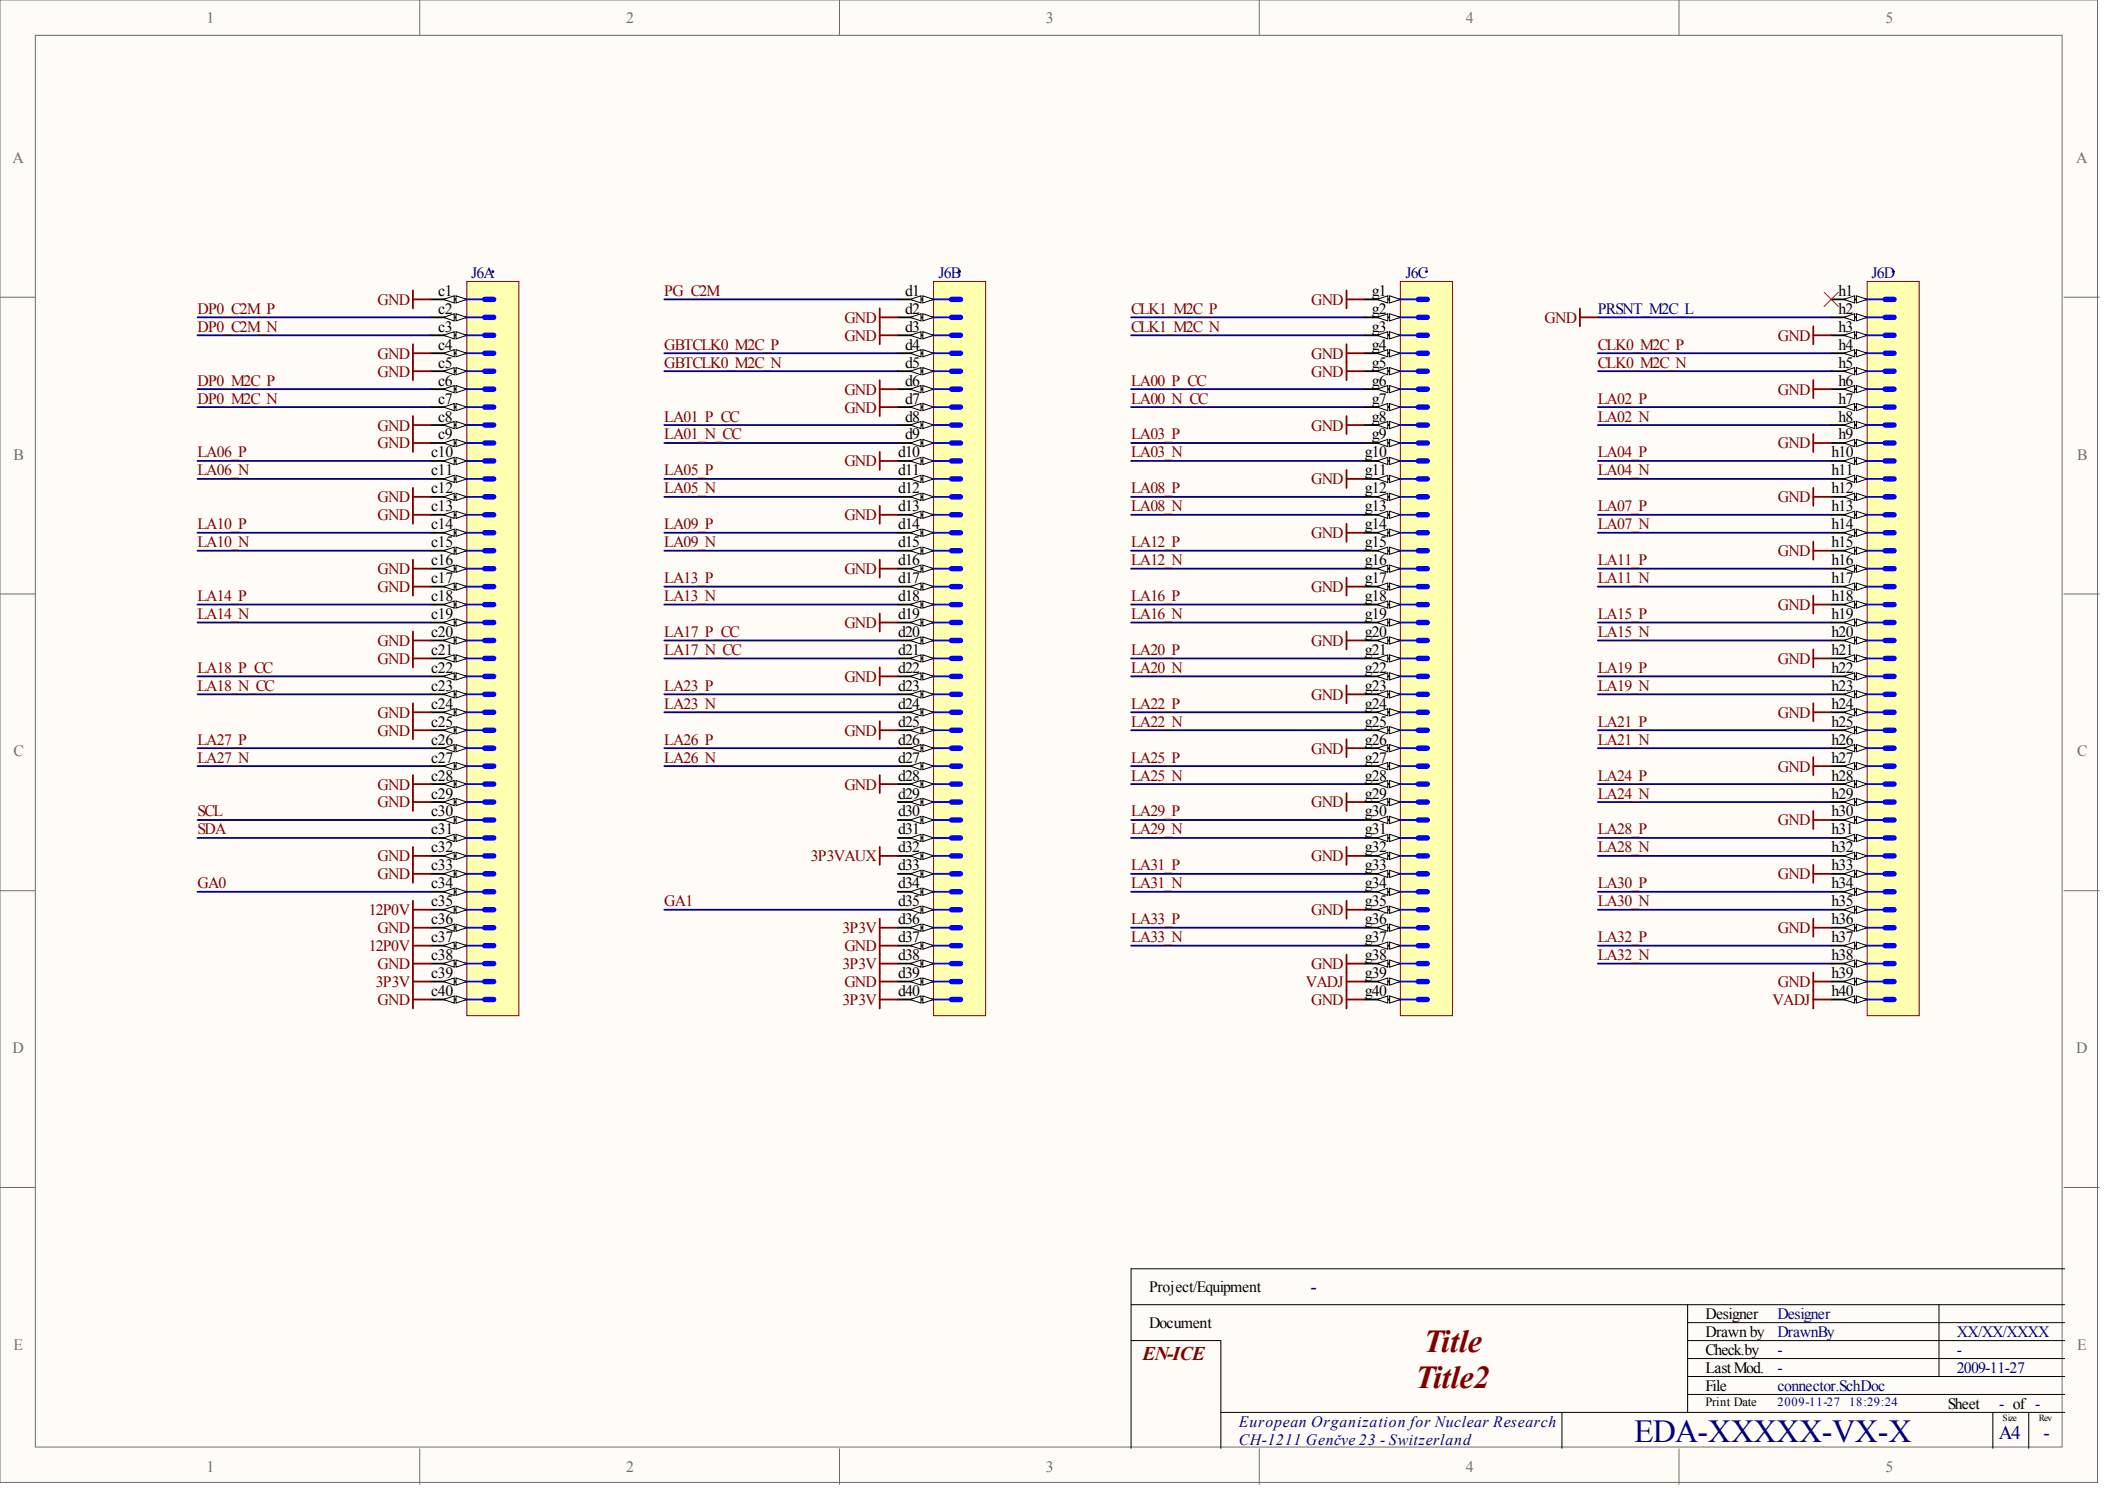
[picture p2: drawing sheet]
<svg xmlns="http://www.w3.org/2000/svg" width="297mm" height="210mm" viewBox="0 0 297 210" stroke-linecap="round" stroke-linejoin="round" font-family="sans-serif">
<defs><g id="words">
<g font-size="4.5" fill="#800000">
<text x="200.9" y="190.7">Title</text>
<text x="199.7" y="195.7">Title2</text>
</g>
<text font-size="4.5" fill="#000080" x="230.6" y="203.4">EDA-XXXXX-VX-X</text>
<g font-size="2.7" fill="#000080">
<text x="184.9" y="182.5">-</text>
<text x="282.1" y="203">A4</text>
<text x="288.4" y="203">-</text>
</g>
<text font-size="2.7" fill="#800000" x="161.2" y="191.8">EN-ICE</text>
<g font-size="2.2" fill="#716f64">
<text x="29.1" y="3.2">1</text>
<text x="88.4" y="3.2">2</text>
<text x="147.6" y="3.2">3</text>
<text x="206.8" y="3.2">4</text>
<text x="266.1" y="3.2">5</text>
<text x="1.8" y="23">A</text>
<text x="293" y="23">A</text>
<text x="1.9" y="64.8">B</text>
<text x="293.1" y="64.8">B</text>
<text x="1.9" y="106.7">C</text>
<text x="293.1" y="106.7">C</text>
<text x="1.8" y="148.6">D</text>
<text x="293" y="148.6">D</text>
<text x="1.9" y="190.4">E</text>
<text x="293.1" y="190.4">E</text>
<text x="29.1" y="207.6">1</text>
<text x="88.4" y="207.6">2</text>
<text x="147.6" y="207.6">3</text>
<text x="206.8" y="207.6">4</text>
<text x="266.1" y="207.6">5</text>
</g>
<g font-size="2.2">
<text x="61.8" y="41.7">c1</text>
<text x="127.7" y="41.7">d1</text>
<text x="193.6" y="41.7">g1</text>
<text x="259.4" y="41.7">h1</text>
<text x="61.8" y="44.3">c2</text>
<text x="61.8" y="46.8">c3</text>
<text x="127.7" y="44.3">d2</text>
<text x="127.7" y="46.8">d3</text>
<text x="193.6" y="44.3">g2</text>
<text x="193.6" y="46.8">g3</text>
<text x="259.4" y="44.3">h2</text>
<text x="259.4" y="46.8">h3</text>
<text x="61.8" y="49.3">c4</text>
<text x="61.8" y="51.9">c5</text>
<text x="127.7" y="49.3">d4</text>
<text x="127.7" y="51.9">d5</text>
<text x="193.6" y="49.3">g4</text>
<text x="193.6" y="51.9">g5</text>
<text x="259.4" y="49.3">h4</text>
<text x="259.4" y="51.9">h5</text>
<text x="61.8" y="54.4">c6</text>
<text x="61.8" y="56.9">c7</text>
<text x="61.8" y="59.5">c8</text>
<text x="127.7" y="54.4">d6</text>
<text x="127.7" y="56.9">d7</text>
<text x="127.7" y="59.5">d8</text>
<text x="193.6" y="54.4">g6</text>
<text x="193.6" y="56.9">g7</text>
<text x="193.6" y="59.5">g8</text>
<text x="259.4" y="54.4">h6</text>
<text x="259.4" y="56.9">h7</text>
<text x="259.4" y="59.5">h8</text>
<text x="60.9" y="64.5">c10</text>
<text x="61.8" y="62">c9</text>
<text x="126.7" y="64.5">d10</text>
<text x="127.7" y="62">d9</text>
<text x="192.6" y="64.5">g10</text>
<text x="193.6" y="62">g9</text>
<text x="258.5" y="64.5">h10</text>
<text x="259.4" y="62">h9</text>
<text x="60.9" y="67.1">c11</text>
<text x="60.9" y="69.6">c12</text>
<text x="126.7" y="67.1">d11</text>
<text x="126.7" y="69.6">d12</text>
<text x="192.6" y="67.1">g11</text>
<text x="192.6" y="69.6">g12</text>
<text x="258.5" y="67.1">h11</text>
<text x="258.5" y="69.6">h12</text>
<text x="60.9" y="72.1">c13</text>
<text x="60.9" y="74.7">c14</text>
<text x="60.9" y="77.2">c15</text>
<text x="126.7" y="72.1">d13</text>
<text x="126.7" y="74.7">d14</text>
<text x="126.7" y="77.2">d15</text>
<text x="192.6" y="72.1">g13</text>
<text x="192.6" y="74.7">g14</text>
<text x="192.6" y="77.2">g15</text>
<text x="258.5" y="72.1">h13</text>
<text x="258.5" y="74.7">h14</text>
<text x="258.5" y="77.2">h15</text>
<text x="60.9" y="79.7">c16</text>
<text x="60.9" y="82.3">c17</text>
<text x="126.7" y="79.7">d16</text>
<text x="126.7" y="82.3">d17</text>
<text x="192.6" y="79.7">g16</text>
<text x="192.6" y="82.3">g17</text>
<text x="258.5" y="79.7">h16</text>
<text x="258.5" y="82.3">h17</text>
<text x="60.9" y="84.8">c18</text>
<text x="60.9" y="87.3">c19</text>
<text x="60.9" y="89.9">c20</text>
<text x="126.7" y="84.8">d18</text>
<text x="126.7" y="87.3">d19</text>
<text x="126.7" y="89.9">d20</text>
<text x="192.6" y="84.8">g18</text>
<text x="192.6" y="87.3">g19</text>
<text x="192.6" y="89.9">g20</text>
<text x="258.5" y="84.8">h18</text>
<text x="258.5" y="87.3">h19</text>
<text x="258.5" y="89.9">h20</text>
<text x="60.9" y="92.4">c21</text>
<text x="60.9" y="94.9">c22</text>
<text x="126.7" y="92.4">d21</text>
<text x="126.7" y="94.9">d22</text>
<text x="192.6" y="92.4">g21</text>
<text x="192.6" y="94.9">g22</text>
<text x="258.5" y="92.4">h21</text>
<text x="258.5" y="94.9">h22</text>
<text x="60.9" y="97.4">c23</text>
<text x="60.9" y="100">c24</text>
<text x="126.7" y="97.4">d23</text>
<text x="126.7" y="100">d24</text>
<text x="192.6" y="97.4">g23</text>
<text x="192.6" y="100">g24</text>
<text x="258.5" y="97.4">h23</text>
<text x="258.5" y="100">h24</text>
<text x="60.9" y="102.5">c25</text>
<text x="60.9" y="105">c26</text>
<text x="60.9" y="107.6">c27</text>
<text x="126.7" y="102.5">d25</text>
<text x="126.7" y="105">d26</text>
<text x="126.7" y="107.6">d27</text>
<text x="192.6" y="102.5">g25</text>
<text x="192.6" y="105">g26</text>
<text x="192.6" y="107.6">g27</text>
<text x="258.5" y="102.5">h25</text>
<text x="258.5" y="105">h26</text>
<text x="258.5" y="107.6">h27</text>
<text x="60.9" y="110.1">c28</text>
<text x="60.9" y="112.6">c29</text>
<text x="126.7" y="110.1">d28</text>
<text x="126.7" y="112.6">d29</text>
<text x="192.6" y="110.1">g28</text>
<text x="192.6" y="112.6">g29</text>
<text x="258.5" y="110.1">h28</text>
<text x="258.5" y="112.6">h29</text>
<text x="60.9" y="115.2">c30</text>
<text x="60.9" y="117.7">c31</text>
<text x="126.7" y="115.2">d30</text>
<text x="126.7" y="117.7">d31</text>
<text x="192.6" y="115.2">g30</text>
<text x="192.6" y="117.7">g31</text>
<text x="258.5" y="115.2">h30</text>
<text x="258.5" y="117.7">h31</text>
<text x="60.9" y="120.2">c32</text>
<text x="60.9" y="122.8">c33</text>
<text x="60.9" y="125.3">c34</text>
<text x="126.7" y="120.2">d32</text>
<text x="126.7" y="122.8">d33</text>
<text x="126.7" y="125.3">d34</text>
<text x="192.6" y="120.2">g32</text>
<text x="192.6" y="122.8">g33</text>
<text x="192.6" y="125.3">g34</text>
<text x="258.5" y="120.2">h32</text>
<text x="258.5" y="122.8">h33</text>
<text x="258.5" y="125.3">h34</text>
<text x="60.9" y="127.8">c35</text>
<text x="60.9" y="130.4">c36</text>
<text x="126.7" y="127.8">d35</text>
<text x="126.7" y="130.4">d36</text>
<text x="192.6" y="127.8">g35</text>
<text x="192.6" y="130.4">g36</text>
<text x="258.5" y="127.8">h35</text>
<text x="258.5" y="130.4">h36</text>
<text x="60.9" y="132.9">c37</text>
<text x="60.9" y="135.4">c38</text>
<text x="60.9" y="138">c39</text>
<text x="126.7" y="132.9">d37</text>
<text x="126.7" y="135.4">d38</text>
<text x="126.7" y="138">d39</text>
<text x="192.6" y="132.9">g37</text>
<text x="192.6" y="135.4">g38</text>
<text x="192.6" y="138">g39</text>
<text x="258.5" y="132.9">h37</text>
<text x="258.5" y="135.4">h38</text>
<text x="258.5" y="138">h39</text>
<text x="60.9" y="140.5">c40</text>
<text x="126.7" y="140.5">d40</text>
<text x="192.6" y="140.5">g40</text>
<text x="258.5" y="140.5">h40</text>
<text x="162.1" y="182.3">Project/Equipment</text>
<text x="162.1" y="187.3">Document</text>
<text x="240.7" y="186.1">Designer</text>
<text x="240.7" y="188.6">Drawn by</text>
<text x="240.7" y="191.1">Check.by</text>
<text x="240.7" y="196.2">File</text>
<text x="240.7" y="193.7">LastMod.</text>
<text x="274.9" y="198.7">Sheet</text>
</g>
<g font-size="2.2" fill="#000080">
<text x="66.5" y="39.2">J6A</text>
<text x="132.4" y="39.2">J6B</text>
<text x="198.3" y="39.2">J6C</text>
<text x="264.1" y="39.2">J6D</text>
<text x="225.5" y="44.3">PRSNT_M2C_L</text>
<text x="250.8" y="186.1">Designer</text>
<text x="250.8" y="188.6">DrawnBy</text>
<text x="250.8" y="191.1">-</text>
<text x="276.1" y="188.6">XX/XX/XXXX</text>
<text x="276.1" y="191.1">-</text>
<text x="250.8" y="196.2">connector.SchDoc</text>
<text x="250.8" y="193.7">-</text>
<text x="276.1" y="193.7">2009-11-27</text>
<text x="174.8" y="201.3">European Organization for Nuclear Research</text>
<text x="174.8" y="203.8">CH-1211 Genčve 23 - Switzerland</text>
<text x="282.1" y="198.7">- of -</text>
</g>
<g font-size="2.2" fill="#800000">
<text x="93.7" y="41.7">PG_C2M</text>
<text x="27.9" y="44.3">DP0_C2M_P</text>
<text x="27.9" y="46.8">DP0_C2M_N</text>
<text x="53.3" y="43">GND</text>
<text x="119.1" y="45.5">GND</text>
<text x="159.6" y="44.3">CLK1_M2C_P</text>
<text x="159.6" y="46.8">CLK1_M2C_N</text>
<text x="185" y="43">GND</text>
<text x="218" y="45.5">GND</text>
<text x="53.3" y="50.6">GND</text>
<text x="53.3" y="53.1">GND</text>
<text x="93.7" y="49.3">GBTCLK0_M2C_P</text>
<text x="93.7" y="51.9">GBTCLK0_M2C_N</text>
<text x="119.1" y="48.1">GND</text>
<text x="185" y="50.6">GND</text>
<text x="185" y="53.1">GND</text>
<text x="225.5" y="49.3">CLK0_M2C_P</text>
<text x="225.5" y="51.9">CLK0_M2C_N</text>
<text x="250.9" y="48.1">GND</text>
<text x="27.9" y="54.4">DP0_M2C_P</text>
<text x="27.9" y="56.9">DP0_M2C_N</text>
<text x="93.7" y="59.5">LA01_P_CC</text>
<text x="119.1" y="58.2">GND</text>
<text x="119.1" y="55.7">GND</text>
<text x="159.6" y="54.4">LA00_P_CC</text>
<text x="159.6" y="56.9">LA00_N_CC</text>
<text x="225.5" y="56.9">LA02_P</text>
<text x="225.5" y="59.5">LA02_N</text>
<text x="250.9" y="55.7">GND</text>
<text x="27.9" y="64.5">LA06_P</text>
<text x="53.3" y="60.7">GND</text>
<text x="53.3" y="63.3">GND</text>
<text x="93.7" y="62">LA01_N_CC</text>
<text x="119.1" y="65.8">GND</text>
<text x="159.6" y="62">LA03_P</text>
<text x="159.6" y="64.5">LA03_N</text>
<text x="185" y="60.7">GND</text>
<text x="225.5" y="64.5">LA04_P</text>
<text x="250.9" y="63.3">GND</text>
<text x="27.9" y="67.1">LA06_N</text>
<text x="53.3" y="70.9">GND</text>
<text x="93.7" y="67.1">LA05_P</text>
<text x="93.7" y="69.6">LA05_N</text>
<text x="159.6" y="69.6">LA08_P</text>
<text x="185" y="68.3">GND</text>
<text x="225.5" y="67.1">LA04_N</text>
<text x="250.9" y="70.9">GND</text>
<text x="27.9" y="74.7">LA10_P</text>
<text x="27.9" y="77.2">LA10_N</text>
<text x="53.3" y="73.4">GND</text>
<text x="93.7" y="74.7">LA09_P</text>
<text x="93.7" y="77.2">LA09_N</text>
<text x="119.1" y="73.4">GND</text>
<text x="159.6" y="72.1">LA08_N</text>
<text x="159.6" y="77.2">LA12_P</text>
<text x="185" y="75.9">GND</text>
<text x="225.5" y="72.1">LA07_P</text>
<text x="225.5" y="74.7">LA07_N</text>
<text x="53.3" y="81">GND</text>
<text x="53.3" y="83.5">GND</text>
<text x="93.7" y="82.3">LA13_P</text>
<text x="119.1" y="81">GND</text>
<text x="159.6" y="79.7">LA12_N</text>
<text x="185" y="83.5">GND</text>
<text x="225.5" y="79.7">LA11_P</text>
<text x="225.5" y="82.3">LA11_N</text>
<text x="250.9" y="78.5">GND</text>
<text x="27.9" y="84.8">LA14_P</text>
<text x="27.9" y="87.3">LA14_N</text>
<text x="93.7" y="84.8">LA13_N</text>
<text x="93.7" y="89.9">LA17_P_CC</text>
<text x="119.1" y="88.6">GND</text>
<text x="159.6" y="84.8">LA16_P</text>
<text x="159.6" y="87.3">LA16_N</text>
<text x="225.5" y="87.3">LA15_P</text>
<text x="225.5" y="89.9">LA15_N</text>
<text x="250.9" y="86.1">GND</text>
<text x="27.9" y="94.9">LA18_P_CC</text>
<text x="53.3" y="91.1">GND</text>
<text x="53.3" y="93.6">GND</text>
<text x="93.7" y="92.4">LA17_N_CC</text>
<text x="159.6" y="92.4">LA20_P</text>
<text x="159.6" y="94.9">LA20_N</text>
<text x="185" y="91.1">GND</text>
<text x="225.5" y="94.9">LA19_P</text>
<text x="250.9" y="93.6">GND</text>
<text x="27.9" y="97.4">LA18_N_CC</text>
<text x="53.3" y="101.2">GND</text>
<text x="93.7" y="97.4">LA23_P</text>
<text x="93.7" y="100">LA23_N</text>
<text x="119.1" y="96.2">GND</text>
<text x="159.6" y="100">LA22_P</text>
<text x="185" y="98.7">GND</text>
<text x="225.5" y="97.4">LA19_N</text>
<text x="250.9" y="101.2">GND</text>
<text x="27.9" y="105">LA27_P</text>
<text x="27.9" y="107.6">LA27_N</text>
<text x="53.3" y="103.8">GND</text>
<text x="93.7" y="105">LA26_P</text>
<text x="93.7" y="107.6">LA26_N</text>
<text x="119.1" y="103.8">GND</text>
<text x="159.6" y="102.5">LA22_N</text>
<text x="159.6" y="107.6">LA25_P</text>
<text x="185" y="106.3">GND</text>
<text x="225.5" y="102.5">LA21_P</text>
<text x="225.5" y="105">LA21_N</text>
<text x="53.3" y="111.4">GND</text>
<text x="53.3" y="113.9">GND</text>
<text x="119.1" y="111.4">GND</text>
<text x="159.6" y="110.1">LA25_N</text>
<text x="185" y="113.9">GND</text>
<text x="225.5" y="110.1">LA24_P</text>
<text x="225.5" y="112.6">LA24_N</text>
<text x="250.9" y="108.8">GND</text>
<text x="27.9" y="115.2">SCL</text>
<text x="27.9" y="117.7">SDA</text>
<text x="159.6" y="115.2">LA29_P</text>
<text x="159.6" y="117.7">LA29_N</text>
<text x="225.5" y="117.7">LA28_P</text>
<text x="250.9" y="116.4">GND</text>
<text x="27.9" y="125.3">GA0</text>
<text x="53.3" y="121.5">GND</text>
<text x="53.3" y="124">GND</text>
<text x="114.4" y="121.5">3P3VAUX</text>
<text x="159.6" y="122.8">LA31_P</text>
<text x="159.6" y="125.3">LA31_N</text>
<text x="185" y="121.5">GND</text>
<text x="225.5" y="120.2">LA28_N</text>
<text x="225.5" y="125.3">LA30_P</text>
<text x="250.9" y="124">GND</text>
<text x="52" y="129.1">12P0V</text>
<text x="53.3" y="131.6">GND</text>
<text x="93.7" y="127.8">GA1</text>
<text x="118.9" y="131.6">3P3V</text>
<text x="159.6" y="130.4">LA33_P</text>
<text x="185" y="129.1">GND</text>
<text x="225.5" y="127.8">LA30_N</text>
<text x="250.9" y="131.6">GND</text>
<text x="52" y="134.2">12P0V</text>
<text x="53.3" y="136.7">GND</text>
<text x="118.9" y="136.7">3P3V</text>
<text x="119.1" y="134.2">GND</text>
<text x="159.6" y="132.9">LA33_N</text>
<text x="185" y="136.7">GND</text>
<text x="225.5" y="132.9">LA32_P</text>
<text x="225.5" y="135.4">LA32_N</text>
<text x="53" y="139.2">3P3V</text>
<text x="53.3" y="141.8">GND</text>
<text x="118.9" y="141.8">3P3V</text>
<text x="119.1" y="139.2">GND</text>
<text x="184.3" y="139.2">VADJ</text>
<text x="185" y="141.8">GND</text>
<text x="250.1" y="141.8">VADJ</text>
<text x="250.9" y="139.2">GND</text>
</g>
<text font-size="1.8" x="240.7" y="198.3">Print Date</text>
<g font-size="1.8" fill="#000080">
<text x="250.8" y="198.3">2009-11-27</text>
<text x="260.9" y="198.3">18:29:24</text>
</g>
<g font-size="1.3">
<text x="282.6" y="200.4">Size</text>
<text x="287.7" y="200.4">Rev</text>
</g>
</g></defs>
<g fill="#fffcf8" stroke="#716f64" stroke-width=".14">
<path d="M0 0h296v209.1h-296z"/>
<path d="M5 5h286v199.1h-286z"/>
</g>
<g fill="none" stroke="#716f64" stroke-width=".14">
<path d="M59.2 0v5M118.5 0v5M177.7 0v5M236.9 0v5M0 41.9h5M291.2 41.9h5M0 83.8h5M291.2 83.8h5M0 125.6h5M291.2 125.6h5M0 167.5h5M291.2 167.5h5"/>
<path d="M59.2 204.4v5M118.5 204.4v5M177.7 204.4v5M236.9 204.4v5"/>
</g>
<g fill="none" stroke="#000" stroke-width=".14">
<path d="M291.3 179h-131.7v25.3M159.6 189.1h12.7v15.2M159.6 184h131.7M172.3 199.2h119M220.4 199.2v5.1M238.1 184v15.2M238.1 186.6h53.2M238.1 189.1h53.2M238.1 191.6h53.2M238.1 194.2h53.2M238.1 196.7h53.2M273.6 184v10.2"/>
<path d="M281.2 199.2v5.1M286.3 199.2v5.1"/>
</g>
<path d="M65.9 39.7h7.3v103.6h-7.3z" fill="#ffffb0" stroke="#800000" stroke-width=".14"/>
<path d="M60.8 42.2h5.1" fill="none" stroke="#000" stroke-width=".25"/>
<g fill="#fffcf8" stroke="#000" stroke-width=".14">
<path d="M64.3 41.7l1.6 .5-1.6 .5z"/>
<path d="M62.6 42.2l1.5-.5v1z"/>
</g>
<path d="M60.8 44.8h5.1" fill="none" stroke="#000" stroke-width=".25"/>
<g fill="#fffcf8" stroke="#000" stroke-width=".14">
<path d="M64.3 44.3l1.6 .5-1.6 .5z"/>
<path d="M62.6 44.8l1.5-.5v1z"/>
</g>
<path d="M60.8 47.3h5.1" fill="none" stroke="#000" stroke-width=".25"/>
<g fill="#fffcf8" stroke="#000" stroke-width=".14">
<path d="M64.3 46.8l1.6 .5-1.6 .5z"/>
<path d="M62.6 47.3l1.5-.5v1z"/>
</g>
<path d="M60.8 49.8h5.1" fill="none" stroke="#000" stroke-width=".25"/>
<g fill="#fffcf8" stroke="#000" stroke-width=".14">
<path d="M64.3 49.3l1.6 .5-1.6 .5z"/>
<path d="M62.6 49.8l1.5-.5v1z"/>
</g>
<path d="M60.8 52.4h5.1" fill="none" stroke="#000" stroke-width=".25"/>
<g fill="#fffcf8" stroke="#000" stroke-width=".14">
<path d="M64.3 51.9l1.6 .5-1.6 .5z"/>
<path d="M62.6 52.4l1.5-.5v1z"/>
</g>
<path d="M60.8 54.9h5.1" fill="none" stroke="#000" stroke-width=".25"/>
<g fill="#fffcf8" stroke="#000" stroke-width=".14">
<path d="M64.3 54.4l1.6 .5-1.6 .5z"/>
<path d="M62.6 54.9l1.5-.5v1z"/>
</g>
<path d="M60.8 57.4h5.1" fill="none" stroke="#000" stroke-width=".25"/>
<g fill="#fffcf8" stroke="#000" stroke-width=".14">
<path d="M64.3 56.9l1.6 .5-1.6 .5z"/>
<path d="M62.6 57.4l1.5-.5v1z"/>
</g>
<path d="M60.8 60h5.1" fill="none" stroke="#000" stroke-width=".25"/>
<g fill="#fffcf8" stroke="#000" stroke-width=".14">
<path d="M64.3 59.5l1.6 .5-1.6 .5z"/>
<path d="M62.6 60l1.5-.5v1z"/>
</g>
<path d="M60.8 62.5h5.1" fill="none" stroke="#000" stroke-width=".25"/>
<g fill="#fffcf8" stroke="#000" stroke-width=".14">
<path d="M64.3 62l1.6 .5-1.6 .5z"/>
<path d="M62.6 62.5l1.5-.5v1z"/>
</g>
<path d="M60.8 65h5.1" fill="none" stroke="#000" stroke-width=".25"/>
<g fill="#fffcf8" stroke="#000" stroke-width=".14">
<path d="M64.3 64.5l1.6 .5-1.6 .5z"/>
<path d="M62.6 65l1.5-.5v1z"/>
</g>
<path d="M60.8 67.6h5.1" fill="none" stroke="#000" stroke-width=".25"/>
<g fill="#fffcf8" stroke="#000" stroke-width=".14">
<path d="M64.3 67l1.6 .6-1.6 .5z"/>
<path d="M62.6 67.6l1.5-.6v1.1z"/>
</g>
<path d="M60.8 70.1h5.1" fill="none" stroke="#000" stroke-width=".25"/>
<g fill="#fffcf8" stroke="#000" stroke-width=".14">
<path d="M64.3 69.6l1.6 .5-1.6 .5z"/>
<path d="M62.6 70.1l1.5-.5v1z"/>
</g>
<path d="M60.8 72.6h5.1" fill="none" stroke="#000" stroke-width=".25"/>
<g fill="#fffcf8" stroke="#000" stroke-width=".14">
<path d="M64.3 72.1l1.6 .5-1.6 .5z"/>
<path d="M62.6 72.6l1.5-.5v1z"/>
</g>
<path d="M60.8 75.2h5.1" fill="none" stroke="#000" stroke-width=".25"/>
<g fill="#fffcf8" stroke="#000" stroke-width=".14">
<path d="M64.3 74.6l1.6 .6-1.6 .5z"/>
<path d="M62.6 75.2l1.5-.6v1.1z"/>
</g>
<path d="M60.8 77.7h5.1" fill="none" stroke="#000" stroke-width=".25"/>
<g fill="#fffcf8" stroke="#000" stroke-width=".14">
<path d="M64.3 77.2l1.6 .5-1.6 .5z"/>
<path d="M62.6 77.7l1.5-.5v1z"/>
</g>
<path d="M60.8 80.2h5.1" fill="none" stroke="#000" stroke-width=".25"/>
<g fill="#fffcf8" stroke="#000" stroke-width=".14">
<path d="M64.3 79.7l1.6 .5-1.6 .5z"/>
<path d="M62.6 80.2l1.5-.5v1z"/>
</g>
<path d="M60.8 82.8h5.1" fill="none" stroke="#000" stroke-width=".25"/>
<g fill="#fffcf8" stroke="#000" stroke-width=".14">
<path d="M64.3 82.2l1.6 .6-1.6 .5z"/>
<path d="M62.6 82.8l1.5-.6v1.1z"/>
</g>
<path d="M60.8 85.3h5.1" fill="none" stroke="#000" stroke-width=".25"/>
<g fill="#fffcf8" stroke="#000" stroke-width=".14">
<path d="M64.3 84.8l1.6 .5-1.6 .5z"/>
<path d="M62.6 85.3l1.5-.5v1z"/>
</g>
<path d="M60.8 87.8h5.1" fill="none" stroke="#000" stroke-width=".25"/>
<g fill="#fffcf8" stroke="#000" stroke-width=".14">
<path d="M64.3 87.3l1.6 .5-1.6 .5z"/>
<path d="M62.6 87.8l1.5-.5v1z"/>
</g>
<path d="M60.8 90.3h5.1" fill="none" stroke="#000" stroke-width=".25"/>
<g fill="#fffcf8" stroke="#000" stroke-width=".14">
<path d="M64.3 89.8l1.6 .5-1.6 .6z"/>
<path d="M62.6 90.3l1.5-.5v1.1z"/>
</g>
<path d="M60.8 92.9h5.1" fill="none" stroke="#000" stroke-width=".25"/>
<g fill="#fffcf8" stroke="#000" stroke-width=".14">
<path d="M64.3 92.4l1.6 .5-1.6 .5z"/>
<path d="M62.6 92.9l1.5-.5v1z"/>
</g>
<path d="M60.8 95.4h5.1" fill="none" stroke="#000" stroke-width=".25"/>
<g fill="#fffcf8" stroke="#000" stroke-width=".14">
<path d="M64.3 94.9l1.6 .5-1.6 .5z"/>
<path d="M62.6 95.4l1.5-.5v1z"/>
</g>
<path d="M60.8 97.9h5.1" fill="none" stroke="#000" stroke-width=".25"/>
<g fill="#fffcf8" stroke="#000" stroke-width=".14">
<path d="M64.3 97.4l1.6 .5-1.6 .6z"/>
<path d="M62.6 97.9l1.5-.5v1.1z"/>
</g>
<path d="M60.8 100.5h5.1" fill="none" stroke="#000" stroke-width=".25"/>
<g fill="#fffcf8" stroke="#000" stroke-width=".14">
<path d="M64.3 100l1.6 .5-1.6 .5z"/>
<path d="M62.6 100.5l1.5-.5v1z"/>
</g>
<path d="M60.8 103h5.1" fill="none" stroke="#000" stroke-width=".25"/>
<g fill="#fffcf8" stroke="#000" stroke-width=".14">
<path d="M64.3 102.5l1.6 .5-1.6 .5z"/>
<path d="M62.6 103l1.5-.5v1z"/>
</g>
<path d="M60.8 105.5h5.1" fill="none" stroke="#000" stroke-width=".25"/>
<g fill="#fffcf8" stroke="#000" stroke-width=".14">
<path d="M64.3 105l1.6 .5-1.6 .5z"/>
<path d="M62.6 105.5l1.5-.5v1z"/>
</g>
<path d="M60.8 108.1h5.1" fill="none" stroke="#000" stroke-width=".25"/>
<g fill="#fffcf8" stroke="#000" stroke-width=".14">
<path d="M64.3 107.6l1.6 .5-1.6 .5z"/>
<path d="M62.6 108.1l1.5-.5v1z"/>
</g>
<path d="M60.8 110.6h5.1" fill="none" stroke="#000" stroke-width=".25"/>
<g fill="#fffcf8" stroke="#000" stroke-width=".14">
<path d="M64.3 110.1l1.6 .5-1.6 .5z"/>
<path d="M62.6 110.6l1.5-.5v1z"/>
</g>
<path d="M60.8 113.1h5.1" fill="none" stroke="#000" stroke-width=".25"/>
<g fill="#fffcf8" stroke="#000" stroke-width=".14">
<path d="M64.3 112.6l1.6 .5-1.6 .5z"/>
<path d="M62.6 113.1l1.5-.5v1z"/>
</g>
<path d="M60.8 115.7h5.1" fill="none" stroke="#000" stroke-width=".25"/>
<g fill="#fffcf8" stroke="#000" stroke-width=".14">
<path d="M64.3 115.2l1.6 .5-1.6 .5z"/>
<path d="M62.6 115.7l1.5-.5v1z"/>
</g>
<path d="M60.8 118.2h5.1" fill="none" stroke="#000" stroke-width=".25"/>
<g fill="#fffcf8" stroke="#000" stroke-width=".14">
<path d="M64.3 117.7l1.6 .5-1.6 .5z"/>
<path d="M62.6 118.2l1.5-.5v1z"/>
</g>
<path d="M60.8 120.7h5.1" fill="none" stroke="#000" stroke-width=".25"/>
<g fill="#fffcf8" stroke="#000" stroke-width=".14">
<path d="M64.3 120.2l1.6 .5-1.6 .5z"/>
<path d="M62.6 120.7l1.5-.5v1z"/>
</g>
<path d="M60.8 123.3h5.1" fill="none" stroke="#000" stroke-width=".25"/>
<g fill="#fffcf8" stroke="#000" stroke-width=".14">
<path d="M64.3 122.8l1.6 .5-1.6 .5z"/>
<path d="M62.6 123.3l1.5-.5v1z"/>
</g>
<path d="M60.8 133.4h5.1" fill="none" stroke="#000" stroke-width=".25"/>
<g fill="#fffcf8" stroke="#000" stroke-width=".14">
<path d="M64.3 132.9l1.6 .5-1.6 .5z"/>
<path d="M62.6 133.4l1.5-.5v1z"/>
</g>
<path d="M60.8 135.9h5.1" fill="none" stroke="#000" stroke-width=".25"/>
<g fill="#fffcf8" stroke="#000" stroke-width=".14">
<path d="M64.3 135.4l1.6 .5-1.6 .5z"/>
<path d="M62.6 135.9l1.5-.5v1z"/>
</g>
<path d="M60.8 138.5h5.1" fill="none" stroke="#000" stroke-width=".25"/>
<g fill="#fffcf8" stroke="#000" stroke-width=".14">
<path d="M64.3 138l1.6 .5-1.6 .5z"/>
<path d="M62.6 138.5l1.5-.5v1z"/>
</g>
<path d="M60.8 141h5.1" fill="none" stroke="#000" stroke-width=".25"/>
<g fill="#fffcf8" stroke="#000" stroke-width=".14">
<path d="M64.3 140.5l1.6 .5-1.6 .5z"/>
<path d="M62.6 141l1.5-.5v1z"/>
</g>
<path d="M60.8 125.8h5.1" fill="none" stroke="#000" stroke-width=".25"/>
<g fill="#fffcf8" stroke="#000" stroke-width=".14">
<path d="M64.3 125.3l1.6 .5-1.6 .5z"/>
<path d="M62.6 125.8l1.5-.5v1z"/>
</g>
<path d="M60.8 128.3h5.1" fill="none" stroke="#000" stroke-width=".25"/>
<g fill="#fffcf8" stroke="#000" stroke-width=".14">
<path d="M64.3 127.8l1.6 .5-1.6 .5z"/>
<path d="M62.6 128.3l1.5-.5v1z"/>
</g>
<path d="M60.8 130.9h5.1" fill="none" stroke="#000" stroke-width=".25"/>
<g fill="#fffcf8" stroke="#000" stroke-width=".14">
<path d="M64.3 130.4l1.6 .5-1.6 .5z"/>
<path d="M62.6 130.9l1.5-.5v1z"/>
</g>
<g fill="none" stroke="#00f" stroke-width=".25">
<path d="M65.9 42.2h2.5M65.9 44.8h2.5M65.9 47.3h2.5M65.9 52.4h2.5M65.9 49.8h2.5M65.9 54.9h2.5M65.9 60h2.5M65.9 57.4h2.5M65.9 62.5h2.5M65.9 67.6h2.5M65.9 65h2.5M65.9 70.1h2.5"/>
<path d="M65.9 72.6h2.5M65.9 75.2h2.5M65.9 77.7h2.5M65.9 80.2h2.5M65.9 82.8h2.5M65.9 87.8h2.5M65.9 85.3h2.5M65.9 90.3h2.5M65.9 95.4h2.5M65.9 92.9h2.5M65.9 97.9h2.5M65.9 100.5h2.5"/>
<path d="M65.9 103h2.5M65.9 108.1h2.5M65.9 105.5h2.5M65.9 110.6h2.5M65.9 115.7h2.5M65.9 113.1h2.5M65.9 118.2h2.5M65.9 123.3h2.5M65.9 120.7h2.5M65.9 125.8h2.5M65.9 128.3h2.5M65.9 130.9h2.5"/>
<path d="M65.9 135.9h2.5M65.9 133.4h2.5M65.9 138.5h2.5M65.9 141h2.5"/>
</g>
<g fill="none" stroke="#00f" stroke-width=".76">
<path d="M68.4 42.2h1.3M68.4 44.8h1.3M68.4 47.3h1.3M68.4 49.8h1.3M68.4 52.4h1.3M68.4 54.9h1.3M68.4 57.4h1.3M68.4 60h1.3M68.4 62.5h1.3M68.4 65h1.3M68.4 67.6h1.3M68.4 70.1h1.3"/>
<path d="M68.4 72.6h1.3M68.4 75.2h1.3M68.4 77.7h1.3M68.4 80.2h1.3M68.4 82.8h1.3M68.4 85.3h1.3M68.4 87.8h1.3M68.4 90.3h1.3M68.4 92.9h1.3M68.4 95.4h1.3M68.4 97.9h1.3M68.4 100.5h1.3"/>
<path d="M68.4 103h1.3M68.4 105.5h1.3M68.4 108.1h1.3M68.4 110.6h1.3M68.4 113.1h1.3M68.4 115.7h1.3M68.4 118.2h1.3M68.4 120.7h1.3M68.4 123.3h1.3M68.4 125.8h1.3M68.4 128.3h1.3M68.4 130.9h1.3"/>
<path d="M68.4 133.4h1.3M68.4 135.9h1.3M68.4 138.5h1.3M68.4 141h1.3"/>
</g>
<circle cx="69.5" cy="38.3" r=".13" fill="#000080" stroke="#000080" stroke-width=".14"/>
<path d="M131.7 39.7h7.4v103.6h-7.4z" fill="#ffffb0" stroke="#800000" stroke-width=".14"/>
<path d="M126.7 42.2h5" fill="none" stroke="#000" stroke-width=".25"/>
<g fill="#fffcf8" stroke="#000" stroke-width=".14">
<path d="M130.2 41.7l1.5 .5-1.5 .5z"/>
<path d="M128.4 42.2l1.6-.5v1z"/>
</g>
<path d="M126.7 44.8h5" fill="none" stroke="#000" stroke-width=".25"/>
<g fill="#fffcf8" stroke="#000" stroke-width=".14">
<path d="M130.2 44.3l1.5 .5-1.5 .5z"/>
<path d="M128.4 44.8l1.6-.5v1z"/>
</g>
<path d="M126.7 47.3h5" fill="none" stroke="#000" stroke-width=".25"/>
<g fill="#fffcf8" stroke="#000" stroke-width=".14">
<path d="M130.2 46.8l1.5 .5-1.5 .5z"/>
<path d="M128.4 47.3l1.6-.5v1z"/>
</g>
<path d="M126.7 49.8h5" fill="none" stroke="#000" stroke-width=".25"/>
<g fill="#fffcf8" stroke="#000" stroke-width=".14">
<path d="M130.2 49.3l1.5 .5-1.5 .5z"/>
<path d="M128.4 49.8l1.6-.5v1z"/>
</g>
<path d="M126.7 52.4h5" fill="none" stroke="#000" stroke-width=".25"/>
<g fill="#fffcf8" stroke="#000" stroke-width=".14">
<path d="M130.2 51.9l1.5 .5-1.5 .5z"/>
<path d="M128.4 52.4l1.6-.5v1z"/>
</g>
<path d="M126.7 54.9h5" fill="none" stroke="#000" stroke-width=".25"/>
<g fill="#fffcf8" stroke="#000" stroke-width=".14">
<path d="M130.2 54.4l1.5 .5-1.5 .5z"/>
<path d="M128.4 54.9l1.6-.5v1z"/>
</g>
<path d="M126.7 57.4h5" fill="none" stroke="#000" stroke-width=".25"/>
<g fill="#fffcf8" stroke="#000" stroke-width=".14">
<path d="M130.2 56.9l1.5 .5-1.5 .5z"/>
<path d="M128.4 57.4l1.6-.5v1z"/>
</g>
<path d="M126.7 60h5" fill="none" stroke="#000" stroke-width=".25"/>
<g fill="#fffcf8" stroke="#000" stroke-width=".14">
<path d="M130.2 59.5l1.5 .5-1.5 .5z"/>
<path d="M128.4 60l1.6-.5v1z"/>
</g>
<path d="M126.7 62.5h5" fill="none" stroke="#000" stroke-width=".25"/>
<g fill="#fffcf8" stroke="#000" stroke-width=".14">
<path d="M130.2 62l1.5 .5-1.5 .5z"/>
<path d="M128.4 62.5l1.6-.5v1z"/>
</g>
<path d="M126.7 65h5" fill="none" stroke="#000" stroke-width=".25"/>
<g fill="#fffcf8" stroke="#000" stroke-width=".14">
<path d="M130.2 64.5l1.5 .5-1.5 .5z"/>
<path d="M128.4 65l1.6-.5v1z"/>
</g>
<path d="M126.7 67.6h5" fill="none" stroke="#000" stroke-width=".25"/>
<g fill="#fffcf8" stroke="#000" stroke-width=".14">
<path d="M130.2 67l1.5 .6-1.5 .5z"/>
<path d="M128.4 67.6l1.6-.6v1.1z"/>
</g>
<path d="M126.7 70.1h5" fill="none" stroke="#000" stroke-width=".25"/>
<g fill="#fffcf8" stroke="#000" stroke-width=".14">
<path d="M130.2 69.6l1.5 .5-1.5 .5z"/>
<path d="M128.4 70.1l1.6-.5v1z"/>
</g>
<path d="M126.7 72.6h5" fill="none" stroke="#000" stroke-width=".25"/>
<g fill="#fffcf8" stroke="#000" stroke-width=".14">
<path d="M130.2 72.1l1.5 .5-1.5 .5z"/>
<path d="M128.4 72.6l1.6-.5v1z"/>
</g>
<path d="M126.7 75.2h5" fill="none" stroke="#000" stroke-width=".25"/>
<g fill="#fffcf8" stroke="#000" stroke-width=".14">
<path d="M130.2 74.6l1.5 .6-1.5 .5z"/>
<path d="M128.4 75.2l1.6-.6v1.1z"/>
</g>
<path d="M126.7 77.7h5" fill="none" stroke="#000" stroke-width=".25"/>
<g fill="#fffcf8" stroke="#000" stroke-width=".14">
<path d="M130.2 77.2l1.5 .5-1.5 .5z"/>
<path d="M128.4 77.7l1.6-.5v1z"/>
</g>
<path d="M126.7 80.2h5" fill="none" stroke="#000" stroke-width=".25"/>
<g fill="#fffcf8" stroke="#000" stroke-width=".14">
<path d="M130.2 79.7l1.5 .5-1.5 .5z"/>
<path d="M128.4 80.2l1.6-.5v1z"/>
</g>
<path d="M126.7 82.8h5" fill="none" stroke="#000" stroke-width=".25"/>
<g fill="#fffcf8" stroke="#000" stroke-width=".14">
<path d="M130.2 82.2l1.5 .6-1.5 .5z"/>
<path d="M128.4 82.8l1.6-.6v1.1z"/>
</g>
<path d="M126.7 85.3h5" fill="none" stroke="#000" stroke-width=".25"/>
<g fill="#fffcf8" stroke="#000" stroke-width=".14">
<path d="M130.2 84.8l1.5 .5-1.5 .5z"/>
<path d="M128.4 85.3l1.6-.5v1z"/>
</g>
<path d="M126.7 87.8h5" fill="none" stroke="#000" stroke-width=".25"/>
<g fill="#fffcf8" stroke="#000" stroke-width=".14">
<path d="M130.2 87.3l1.5 .5-1.5 .5z"/>
<path d="M128.4 87.8l1.6-.5v1z"/>
</g>
<path d="M126.7 90.3h5" fill="none" stroke="#000" stroke-width=".25"/>
<g fill="#fffcf8" stroke="#000" stroke-width=".14">
<path d="M130.2 89.8l1.5 .5-1.5 .6z"/>
<path d="M128.4 90.3l1.6-.5v1.1z"/>
</g>
<path d="M126.7 92.9h5" fill="none" stroke="#000" stroke-width=".25"/>
<g fill="#fffcf8" stroke="#000" stroke-width=".14">
<path d="M130.2 92.4l1.5 .5-1.5 .5z"/>
<path d="M128.4 92.9l1.6-.5v1z"/>
</g>
<path d="M126.7 95.4h5" fill="none" stroke="#000" stroke-width=".25"/>
<g fill="#fffcf8" stroke="#000" stroke-width=".14">
<path d="M130.2 94.9l1.5 .5-1.5 .5z"/>
<path d="M128.4 95.4l1.6-.5v1z"/>
</g>
<path d="M126.7 97.9h5" fill="none" stroke="#000" stroke-width=".25"/>
<g fill="#fffcf8" stroke="#000" stroke-width=".14">
<path d="M130.2 97.4l1.5 .5-1.5 .6z"/>
<path d="M128.4 97.9l1.6-.5v1.1z"/>
</g>
<path d="M126.7 100.5h5" fill="none" stroke="#000" stroke-width=".25"/>
<g fill="#fffcf8" stroke="#000" stroke-width=".14">
<path d="M130.2 100l1.5 .5-1.5 .5z"/>
<path d="M128.4 100.5l1.6-.5v1z"/>
</g>
<path d="M126.7 103h5" fill="none" stroke="#000" stroke-width=".25"/>
<g fill="#fffcf8" stroke="#000" stroke-width=".14">
<path d="M130.2 102.5l1.5 .5-1.5 .5z"/>
<path d="M128.4 103l1.6-.5v1z"/>
</g>
<path d="M126.7 105.5h5" fill="none" stroke="#000" stroke-width=".25"/>
<g fill="#fffcf8" stroke="#000" stroke-width=".14">
<path d="M130.2 105l1.5 .5-1.5 .5z"/>
<path d="M128.4 105.5l1.6-.5v1z"/>
</g>
<path d="M126.7 108.1h5" fill="none" stroke="#000" stroke-width=".25"/>
<g fill="#fffcf8" stroke="#000" stroke-width=".14">
<path d="M130.2 107.6l1.5 .5-1.5 .5z"/>
<path d="M128.4 108.1l1.6-.5v1z"/>
</g>
<path d="M126.7 110.6h5" fill="none" stroke="#000" stroke-width=".25"/>
<g fill="#fffcf8" stroke="#000" stroke-width=".14">
<path d="M130.2 110.1l1.5 .5-1.5 .5z"/>
<path d="M128.4 110.6l1.6-.5v1z"/>
</g>
<path d="M126.7 113.1h5" fill="none" stroke="#000" stroke-width=".25"/>
<g fill="#fffcf8" stroke="#000" stroke-width=".14">
<path d="M130.2 112.6l1.5 .5-1.5 .5z"/>
<path d="M128.4 113.1l1.6-.5v1z"/>
</g>
<path d="M126.7 115.7h5" fill="none" stroke="#000" stroke-width=".25"/>
<g fill="#fffcf8" stroke="#000" stroke-width=".14">
<path d="M130.2 115.2l1.5 .5-1.5 .5z"/>
<path d="M128.4 115.7l1.6-.5v1z"/>
</g>
<path d="M126.7 118.2h5" fill="none" stroke="#000" stroke-width=".25"/>
<g fill="#fffcf8" stroke="#000" stroke-width=".14">
<path d="M130.2 117.7l1.5 .5-1.5 .5z"/>
<path d="M128.4 118.2l1.6-.5v1z"/>
</g>
<path d="M126.7 120.7h5" fill="none" stroke="#000" stroke-width=".25"/>
<g fill="#fffcf8" stroke="#000" stroke-width=".14">
<path d="M130.2 120.2l1.5 .5-1.5 .5z"/>
<path d="M128.4 120.7l1.6-.5v1z"/>
</g>
<path d="M126.7 123.3h5" fill="none" stroke="#000" stroke-width=".25"/>
<g fill="#fffcf8" stroke="#000" stroke-width=".14">
<path d="M130.2 122.8l1.5 .5-1.5 .5z"/>
<path d="M128.4 123.3l1.6-.5v1z"/>
</g>
<path d="M126.7 133.4h5" fill="none" stroke="#000" stroke-width=".25"/>
<g fill="#fffcf8" stroke="#000" stroke-width=".14">
<path d="M130.2 132.9l1.5 .5-1.5 .5z"/>
<path d="M128.4 133.4l1.6-.5v1z"/>
</g>
<path d="M126.7 135.9h5" fill="none" stroke="#000" stroke-width=".25"/>
<g fill="#fffcf8" stroke="#000" stroke-width=".14">
<path d="M130.2 135.4l1.5 .5-1.5 .5z"/>
<path d="M128.4 135.9l1.6-.5v1z"/>
</g>
<path d="M126.7 138.5h5" fill="none" stroke="#000" stroke-width=".25"/>
<g fill="#fffcf8" stroke="#000" stroke-width=".14">
<path d="M130.2 138l1.5 .5-1.5 .5z"/>
<path d="M128.4 138.5l1.6-.5v1z"/>
</g>
<path d="M126.7 141h5" fill="none" stroke="#000" stroke-width=".25"/>
<g fill="#fffcf8" stroke="#000" stroke-width=".14">
<path d="M130.2 140.5l1.5 .5-1.5 .5z"/>
<path d="M128.4 141l1.6-.5v1z"/>
</g>
<path d="M126.7 125.8h5" fill="none" stroke="#000" stroke-width=".25"/>
<g fill="#fffcf8" stroke="#000" stroke-width=".14">
<path d="M130.2 125.3l1.5 .5-1.5 .5z"/>
<path d="M128.4 125.8l1.6-.5v1z"/>
</g>
<path d="M126.7 128.3h5" fill="none" stroke="#000" stroke-width=".25"/>
<g fill="#fffcf8" stroke="#000" stroke-width=".14">
<path d="M130.2 127.8l1.5 .5-1.5 .5z"/>
<path d="M128.4 128.3l1.6-.5v1z"/>
</g>
<path d="M126.7 130.9h5" fill="none" stroke="#000" stroke-width=".25"/>
<g fill="#fffcf8" stroke="#000" stroke-width=".14">
<path d="M130.2 130.4l1.5 .5-1.5 .5z"/>
<path d="M128.4 130.9l1.6-.5v1z"/>
</g>
<g fill="none" stroke="#00f" stroke-width=".25">
<path d="M131.7 42.2h2.6M131.7 44.8h2.6M131.7 47.3h2.6M131.7 52.4h2.6M131.7 49.8h2.6M131.7 54.9h2.6M131.7 60h2.6M131.7 57.4h2.6M131.7 62.5h2.6M131.7 67.6h2.6M131.7 65h2.6M131.7 70.1h2.6"/>
<path d="M131.7 72.6h2.6M131.7 75.2h2.6M131.7 77.7h2.6M131.7 80.2h2.6M131.7 82.8h2.6M131.7 87.8h2.6M131.7 85.3h2.6M131.7 90.3h2.6M131.7 95.4h2.6M131.7 92.9h2.6M131.7 97.9h2.6M131.7 100.5h2.6"/>
<path d="M131.7 103h2.6M131.7 108.1h2.6M131.7 105.5h2.6M131.7 110.6h2.6M131.7 115.7h2.6M131.7 113.1h2.6M131.7 118.2h2.6M131.7 123.3h2.6M131.7 120.7h2.6M131.7 125.8h2.6M131.7 128.3h2.6M131.7 130.9h2.6"/>
<path d="M131.7 135.9h2.6M131.7 133.4h2.6M131.7 138.5h2.6M131.7 141h2.6"/>
</g>
<g fill="none" stroke="#00f" stroke-width=".76">
<path d="M134.3 42.2h1.2M134.3 44.8h1.2M134.3 47.3h1.2M134.3 49.8h1.2M134.3 52.4h1.2M134.3 54.9h1.2M134.3 57.4h1.2M134.3 60h1.2M134.3 62.5h1.2M134.3 65h1.2M134.3 67.6h1.2M134.3 70.1h1.2"/>
<path d="M134.3 72.6h1.2M134.3 75.2h1.2M134.3 77.7h1.2M134.3 80.2h1.2M134.3 82.8h1.2M134.3 85.3h1.2M134.3 87.8h1.2M134.3 90.3h1.2M134.3 92.9h1.2M134.3 95.4h1.2M134.3 97.9h1.2M134.3 100.5h1.2"/>
<path d="M134.3 103h1.2M134.3 105.5h1.2M134.3 108.1h1.2M134.3 110.6h1.2M134.3 113.1h1.2M134.3 115.7h1.2M134.3 118.2h1.2M134.3 120.7h1.2M134.3 123.3h1.2M134.3 125.8h1.2M134.3 128.3h1.2M134.3 130.9h1.2"/>
<path d="M134.3 133.4h1.2M134.3 135.9h1.2M134.3 138.5h1.2M134.3 141h1.2"/>
</g>
<circle cx="135.4" cy="38.3" r=".13" fill="#000080" stroke="#000080" stroke-width=".14"/>
<path d="M197.6 39.7h7.4v103.6h-7.4z" fill="#ffffb0" stroke="#800000" stroke-width=".14"/>
<path d="M192.5 42.2h5.1" fill="none" stroke="#000" stroke-width=".25"/>
<g fill="#fffcf8" stroke="#000" stroke-width=".14">
<path d="M196.1 41.7l1.5 .5-1.5 .5z"/>
<path d="M194.3 42.2l1.5-.5v1z"/>
</g>
<path d="M192.5 44.8h5.1" fill="none" stroke="#000" stroke-width=".25"/>
<g fill="#fffcf8" stroke="#000" stroke-width=".14">
<path d="M196.1 44.3l1.5 .5-1.5 .5z"/>
<path d="M194.3 44.8l1.5-.5v1z"/>
</g>
<path d="M192.5 47.3h5.1" fill="none" stroke="#000" stroke-width=".25"/>
<g fill="#fffcf8" stroke="#000" stroke-width=".14">
<path d="M196.1 46.8l1.5 .5-1.5 .5z"/>
<path d="M194.3 47.3l1.5-.5v1z"/>
</g>
<path d="M192.5 49.8h5.1" fill="none" stroke="#000" stroke-width=".25"/>
<g fill="#fffcf8" stroke="#000" stroke-width=".14">
<path d="M196.1 49.3l1.5 .5-1.5 .5z"/>
<path d="M194.3 49.8l1.5-.5v1z"/>
</g>
<path d="M192.5 52.4h5.1" fill="none" stroke="#000" stroke-width=".25"/>
<g fill="#fffcf8" stroke="#000" stroke-width=".14">
<path d="M196.1 51.9l1.5 .5-1.5 .5z"/>
<path d="M194.3 52.4l1.5-.5v1z"/>
</g>
<path d="M192.5 54.9h5.1" fill="none" stroke="#000" stroke-width=".25"/>
<g fill="#fffcf8" stroke="#000" stroke-width=".14">
<path d="M196.1 54.4l1.5 .5-1.5 .5z"/>
<path d="M194.3 54.9l1.5-.5v1z"/>
</g>
<path d="M192.5 57.4h5.1" fill="none" stroke="#000" stroke-width=".25"/>
<g fill="#fffcf8" stroke="#000" stroke-width=".14">
<path d="M196.1 56.9l1.5 .5-1.5 .5z"/>
<path d="M194.3 57.4l1.5-.5v1z"/>
</g>
<path d="M192.5 60h5.1" fill="none" stroke="#000" stroke-width=".25"/>
<g fill="#fffcf8" stroke="#000" stroke-width=".14">
<path d="M196.1 59.5l1.5 .5-1.5 .5z"/>
<path d="M194.3 60l1.5-.5v1z"/>
</g>
<path d="M192.5 62.5h5.1" fill="none" stroke="#000" stroke-width=".25"/>
<g fill="#fffcf8" stroke="#000" stroke-width=".14">
<path d="M196.1 62l1.5 .5-1.5 .5z"/>
<path d="M194.3 62.5l1.5-.5v1z"/>
</g>
<path d="M192.5 65h5.1" fill="none" stroke="#000" stroke-width=".25"/>
<g fill="#fffcf8" stroke="#000" stroke-width=".14">
<path d="M196.1 64.5l1.5 .5-1.5 .5z"/>
<path d="M194.3 65l1.5-.5v1z"/>
</g>
<path d="M192.5 67.6h5.1" fill="none" stroke="#000" stroke-width=".25"/>
<g fill="#fffcf8" stroke="#000" stroke-width=".14">
<path d="M196.1 67l1.5 .6-1.5 .5z"/>
<path d="M194.3 67.6l1.5-.6v1.1z"/>
</g>
<path d="M192.5 70.1h5.1" fill="none" stroke="#000" stroke-width=".25"/>
<g fill="#fffcf8" stroke="#000" stroke-width=".14">
<path d="M196.1 69.6l1.5 .5-1.5 .5z"/>
<path d="M194.3 70.1l1.5-.5v1z"/>
</g>
<path d="M192.5 72.6h5.1" fill="none" stroke="#000" stroke-width=".25"/>
<g fill="#fffcf8" stroke="#000" stroke-width=".14">
<path d="M196.1 72.1l1.5 .5-1.5 .5z"/>
<path d="M194.3 72.6l1.5-.5v1z"/>
</g>
<path d="M192.5 75.2h5.1" fill="none" stroke="#000" stroke-width=".25"/>
<g fill="#fffcf8" stroke="#000" stroke-width=".14">
<path d="M196.1 74.6l1.5 .6-1.5 .5z"/>
<path d="M194.3 75.2l1.5-.6v1.1z"/>
</g>
<path d="M192.5 77.7h5.1" fill="none" stroke="#000" stroke-width=".25"/>
<g fill="#fffcf8" stroke="#000" stroke-width=".14">
<path d="M196.1 77.2l1.5 .5-1.5 .5z"/>
<path d="M194.3 77.7l1.5-.5v1z"/>
</g>
<path d="M192.5 80.2h5.1" fill="none" stroke="#000" stroke-width=".25"/>
<g fill="#fffcf8" stroke="#000" stroke-width=".14">
<path d="M196.1 79.7l1.5 .5-1.5 .5z"/>
<path d="M194.3 80.2l1.5-.5v1z"/>
</g>
<path d="M192.5 82.8h5.1" fill="none" stroke="#000" stroke-width=".25"/>
<g fill="#fffcf8" stroke="#000" stroke-width=".14">
<path d="M196.1 82.2l1.5 .6-1.5 .5z"/>
<path d="M194.3 82.8l1.5-.6v1.1z"/>
</g>
<path d="M192.5 85.3h5.1" fill="none" stroke="#000" stroke-width=".25"/>
<g fill="#fffcf8" stroke="#000" stroke-width=".14">
<path d="M196.1 84.8l1.5 .5-1.5 .5z"/>
<path d="M194.3 85.3l1.5-.5v1z"/>
</g>
<path d="M192.5 87.8h5.1" fill="none" stroke="#000" stroke-width=".25"/>
<g fill="#fffcf8" stroke="#000" stroke-width=".14">
<path d="M196.1 87.3l1.5 .5-1.5 .5z"/>
<path d="M194.3 87.8l1.5-.5v1z"/>
</g>
<path d="M192.5 90.3h5.1" fill="none" stroke="#000" stroke-width=".25"/>
<g fill="#fffcf8" stroke="#000" stroke-width=".14">
<path d="M196.1 89.8l1.5 .5-1.5 .6z"/>
<path d="M194.3 90.3l1.5-.5v1.1z"/>
</g>
<path d="M192.5 92.9h5.1" fill="none" stroke="#000" stroke-width=".25"/>
<g fill="#fffcf8" stroke="#000" stroke-width=".14">
<path d="M196.1 92.4l1.5 .5-1.5 .5z"/>
<path d="M194.3 92.9l1.5-.5v1z"/>
</g>
<path d="M192.5 95.4h5.1" fill="none" stroke="#000" stroke-width=".25"/>
<g fill="#fffcf8" stroke="#000" stroke-width=".14">
<path d="M196.1 94.9l1.5 .5-1.5 .5z"/>
<path d="M194.3 95.4l1.5-.5v1z"/>
</g>
<path d="M192.5 97.9h5.1" fill="none" stroke="#000" stroke-width=".25"/>
<g fill="#fffcf8" stroke="#000" stroke-width=".14">
<path d="M196.1 97.4l1.5 .5-1.5 .6z"/>
<path d="M194.3 97.9l1.5-.5v1.1z"/>
</g>
<path d="M192.5 100.5h5.1" fill="none" stroke="#000" stroke-width=".25"/>
<g fill="#fffcf8" stroke="#000" stroke-width=".14">
<path d="M196.1 100l1.5 .5-1.5 .5z"/>
<path d="M194.3 100.5l1.5-.5v1z"/>
</g>
<path d="M192.5 103h5.1" fill="none" stroke="#000" stroke-width=".25"/>
<g fill="#fffcf8" stroke="#000" stroke-width=".14">
<path d="M196.1 102.5l1.5 .5-1.5 .5z"/>
<path d="M194.3 103l1.5-.5v1z"/>
</g>
<path d="M192.5 105.5h5.1" fill="none" stroke="#000" stroke-width=".25"/>
<g fill="#fffcf8" stroke="#000" stroke-width=".14">
<path d="M196.1 105l1.5 .5-1.5 .5z"/>
<path d="M194.3 105.5l1.5-.5v1z"/>
</g>
<path d="M192.5 108.1h5.1" fill="none" stroke="#000" stroke-width=".25"/>
<g fill="#fffcf8" stroke="#000" stroke-width=".14">
<path d="M196.1 107.6l1.5 .5-1.5 .5z"/>
<path d="M194.3 108.1l1.5-.5v1z"/>
</g>
<path d="M192.5 110.6h5.1" fill="none" stroke="#000" stroke-width=".25"/>
<g fill="#fffcf8" stroke="#000" stroke-width=".14">
<path d="M196.1 110.1l1.5 .5-1.5 .5z"/>
<path d="M194.3 110.6l1.5-.5v1z"/>
</g>
<path d="M192.5 113.1h5.1" fill="none" stroke="#000" stroke-width=".25"/>
<g fill="#fffcf8" stroke="#000" stroke-width=".14">
<path d="M196.1 112.6l1.5 .5-1.5 .5z"/>
<path d="M194.3 113.1l1.5-.5v1z"/>
</g>
<path d="M192.5 115.7h5.1" fill="none" stroke="#000" stroke-width=".25"/>
<g fill="#fffcf8" stroke="#000" stroke-width=".14">
<path d="M196.1 115.2l1.5 .5-1.5 .5z"/>
<path d="M194.3 115.7l1.5-.5v1z"/>
</g>
<path d="M192.5 118.2h5.1" fill="none" stroke="#000" stroke-width=".25"/>
<g fill="#fffcf8" stroke="#000" stroke-width=".14">
<path d="M196.1 117.7l1.5 .5-1.5 .5z"/>
<path d="M194.3 118.2l1.5-.5v1z"/>
</g>
<path d="M192.5 120.7h5.1" fill="none" stroke="#000" stroke-width=".25"/>
<g fill="#fffcf8" stroke="#000" stroke-width=".14">
<path d="M196.1 120.2l1.5 .5-1.5 .5z"/>
<path d="M194.3 120.7l1.5-.5v1z"/>
</g>
<path d="M192.5 123.3h5.1" fill="none" stroke="#000" stroke-width=".25"/>
<g fill="#fffcf8" stroke="#000" stroke-width=".14">
<path d="M196.1 122.8l1.5 .5-1.5 .5z"/>
<path d="M194.3 123.3l1.5-.5v1z"/>
</g>
<path d="M192.5 133.4h5.1" fill="none" stroke="#000" stroke-width=".25"/>
<g fill="#fffcf8" stroke="#000" stroke-width=".14">
<path d="M196.1 132.9l1.5 .5-1.5 .5z"/>
<path d="M194.3 133.4l1.5-.5v1z"/>
</g>
<path d="M192.5 135.9h5.1" fill="none" stroke="#000" stroke-width=".25"/>
<g fill="#fffcf8" stroke="#000" stroke-width=".14">
<path d="M196.1 135.4l1.5 .5-1.5 .5z"/>
<path d="M194.3 135.9l1.5-.5v1z"/>
</g>
<path d="M192.5 138.5h5.1" fill="none" stroke="#000" stroke-width=".25"/>
<g fill="#fffcf8" stroke="#000" stroke-width=".14">
<path d="M196.1 138l1.5 .5-1.5 .5z"/>
<path d="M194.3 138.5l1.5-.5v1z"/>
</g>
<path d="M192.5 141h5.1" fill="none" stroke="#000" stroke-width=".25"/>
<g fill="#fffcf8" stroke="#000" stroke-width=".14">
<path d="M196.1 140.5l1.5 .5-1.5 .5z"/>
<path d="M194.3 141l1.5-.5v1z"/>
</g>
<path d="M192.5 125.8h5.1" fill="none" stroke="#000" stroke-width=".25"/>
<g fill="#fffcf8" stroke="#000" stroke-width=".14">
<path d="M196.1 125.3l1.5 .5-1.5 .5z"/>
<path d="M194.3 125.8l1.5-.5v1z"/>
</g>
<path d="M192.5 128.3h5.1" fill="none" stroke="#000" stroke-width=".25"/>
<g fill="#fffcf8" stroke="#000" stroke-width=".14">
<path d="M196.1 127.8l1.5 .5-1.5 .5z"/>
<path d="M194.3 128.3l1.5-.5v1z"/>
</g>
<path d="M192.5 130.9h5.1" fill="none" stroke="#000" stroke-width=".25"/>
<g fill="#fffcf8" stroke="#000" stroke-width=".14">
<path d="M196.1 130.4l1.5 .5-1.5 .5z"/>
<path d="M194.3 130.9l1.5-.5v1z"/>
</g>
<g fill="none" stroke="#00f" stroke-width=".25">
<path d="M197.6 42.2h2.5M197.6 44.8h2.5M197.6 47.3h2.5M197.6 52.4h2.5M197.6 49.8h2.5M197.6 54.9h2.5M197.6 60h2.5M197.6 57.4h2.5M197.6 62.5h2.5M197.6 67.6h2.5M197.6 65h2.5M197.6 70.1h2.5"/>
<path d="M197.6 72.6h2.5M197.6 75.2h2.5M197.6 77.7h2.5M197.6 80.2h2.5M197.6 82.8h2.5M197.6 87.8h2.5M197.6 85.3h2.5M197.6 90.3h2.5M197.6 95.4h2.5M197.6 92.9h2.5M197.6 97.9h2.5M197.6 100.5h2.5"/>
<path d="M197.6 103h2.5M197.6 108.1h2.5M197.6 105.5h2.5M197.6 110.6h2.5M197.6 115.7h2.5M197.6 113.1h2.5M197.6 118.2h2.5M197.6 123.3h2.5M197.6 120.7h2.5M197.6 125.8h2.5M197.6 128.3h2.5M197.6 130.9h2.5"/>
<path d="M197.6 135.9h2.5M197.6 133.4h2.5M197.6 138.5h2.5M197.6 141h2.5"/>
</g>
<g fill="none" stroke="#00f" stroke-width=".76">
<path d="M200.1 42.2h1.3M200.1 44.8h1.3M200.1 47.3h1.3M200.1 49.8h1.3M200.1 52.4h1.3M200.1 54.9h1.3M200.1 57.4h1.3M200.1 60h1.3M200.1 62.5h1.3M200.1 65h1.3M200.1 67.6h1.3M200.1 70.1h1.3"/>
<path d="M200.1 72.6h1.3M200.1 75.2h1.3M200.1 77.7h1.3M200.1 80.2h1.3M200.1 82.8h1.3M200.1 85.3h1.3M200.1 87.8h1.3M200.1 90.3h1.3M200.1 92.9h1.3M200.1 95.4h1.3M200.1 97.9h1.3M200.1 100.5h1.3"/>
<path d="M200.1 103h1.3M200.1 105.5h1.3M200.1 108.1h1.3M200.1 110.6h1.3M200.1 113.1h1.3M200.1 115.7h1.3M200.1 118.2h1.3M200.1 120.7h1.3M200.1 123.3h1.3M200.1 125.8h1.3M200.1 128.3h1.3M200.1 130.9h1.3"/>
<path d="M200.1 133.4h1.3M200.1 135.9h1.3M200.1 138.5h1.3M200.1 141h1.3"/>
</g>
<circle cx="201.3" cy="38.3" r=".13" fill="#000080" stroke="#000080" stroke-width=".14"/>
<path d="M263.5 39.7h7.3v103.6h-7.3z" fill="#ffffb0" stroke="#800000" stroke-width=".14"/>
<path d="M258.4 42.2h5.1" fill="none" stroke="#000" stroke-width=".25"/>
<g fill="#fffcf8" stroke="#000" stroke-width=".14">
<path d="M262 41.7l1.5 .5-1.5 .5z"/>
<path d="M260.2 42.2l1.5-.5v1z"/>
</g>
<path d="M258.4 44.8h5.1" fill="none" stroke="#000" stroke-width=".25"/>
<g fill="#fffcf8" stroke="#000" stroke-width=".14">
<path d="M262 44.3l1.5 .5-1.5 .5z"/>
<path d="M260.2 44.8l1.5-.5v1z"/>
</g>
<path d="M258.4 47.3h5.1" fill="none" stroke="#000" stroke-width=".25"/>
<g fill="#fffcf8" stroke="#000" stroke-width=".14">
<path d="M262 46.8l1.5 .5-1.5 .5z"/>
<path d="M260.2 47.3l1.5-.5v1z"/>
</g>
<path d="M258.4 49.8h5.1" fill="none" stroke="#000" stroke-width=".25"/>
<g fill="#fffcf8" stroke="#000" stroke-width=".14">
<path d="M262 49.3l1.5 .5-1.5 .5z"/>
<path d="M260.2 49.8l1.5-.5v1z"/>
</g>
<path d="M258.4 52.4h5.1" fill="none" stroke="#000" stroke-width=".25"/>
<g fill="#fffcf8" stroke="#000" stroke-width=".14">
<path d="M262 51.9l1.5 .5-1.5 .5z"/>
<path d="M260.2 52.4l1.5-.5v1z"/>
</g>
<path d="M258.4 54.9h5.1" fill="none" stroke="#000" stroke-width=".25"/>
<g fill="#fffcf8" stroke="#000" stroke-width=".14">
<path d="M262 54.4l1.5 .5-1.5 .5z"/>
<path d="M260.2 54.9l1.5-.5v1z"/>
</g>
<path d="M258.4 57.4h5.1" fill="none" stroke="#000" stroke-width=".25"/>
<g fill="#fffcf8" stroke="#000" stroke-width=".14">
<path d="M262 56.9l1.5 .5-1.5 .5z"/>
<path d="M260.2 57.4l1.5-.5v1z"/>
</g>
<path d="M258.4 60h5.1" fill="none" stroke="#000" stroke-width=".25"/>
<g fill="#fffcf8" stroke="#000" stroke-width=".14">
<path d="M262 59.5l1.5 .5-1.5 .5z"/>
<path d="M260.2 60l1.5-.5v1z"/>
</g>
<path d="M258.4 62.5h5.1" fill="none" stroke="#000" stroke-width=".25"/>
<g fill="#fffcf8" stroke="#000" stroke-width=".14">
<path d="M262 62l1.5 .5-1.5 .5z"/>
<path d="M260.2 62.5l1.5-.5v1z"/>
</g>
<path d="M258.4 65h5.1" fill="none" stroke="#000" stroke-width=".25"/>
<g fill="#fffcf8" stroke="#000" stroke-width=".14">
<path d="M262 64.5l1.5 .5-1.5 .5z"/>
<path d="M260.2 65l1.5-.5v1z"/>
</g>
<path d="M258.4 67.6h5.1" fill="none" stroke="#000" stroke-width=".25"/>
<g fill="#fffcf8" stroke="#000" stroke-width=".14">
<path d="M262 67l1.5 .6-1.5 .5z"/>
<path d="M260.2 67.6l1.5-.6v1.1z"/>
</g>
<path d="M258.4 70.1h5.1" fill="none" stroke="#000" stroke-width=".25"/>
<g fill="#fffcf8" stroke="#000" stroke-width=".14">
<path d="M262 69.6l1.5 .5-1.5 .5z"/>
<path d="M260.2 70.1l1.5-.5v1z"/>
</g>
<path d="M258.4 72.6h5.1" fill="none" stroke="#000" stroke-width=".25"/>
<g fill="#fffcf8" stroke="#000" stroke-width=".14">
<path d="M262 72.1l1.5 .5-1.5 .5z"/>
<path d="M260.2 72.6l1.5-.5v1z"/>
</g>
<path d="M258.4 75.2h5.1" fill="none" stroke="#000" stroke-width=".25"/>
<g fill="#fffcf8" stroke="#000" stroke-width=".14">
<path d="M262 74.6l1.5 .6-1.5 .5z"/>
<path d="M260.2 75.2l1.5-.6v1.1z"/>
</g>
<path d="M258.4 77.7h5.1" fill="none" stroke="#000" stroke-width=".25"/>
<g fill="#fffcf8" stroke="#000" stroke-width=".14">
<path d="M262 77.2l1.5 .5-1.5 .5z"/>
<path d="M260.2 77.7l1.5-.5v1z"/>
</g>
<path d="M258.4 80.2h5.1" fill="none" stroke="#000" stroke-width=".25"/>
<g fill="#fffcf8" stroke="#000" stroke-width=".14">
<path d="M262 79.7l1.5 .5-1.5 .5z"/>
<path d="M260.2 80.2l1.5-.5v1z"/>
</g>
<path d="M258.4 82.8h5.1" fill="none" stroke="#000" stroke-width=".25"/>
<g fill="#fffcf8" stroke="#000" stroke-width=".14">
<path d="M262 82.2l1.5 .6-1.5 .5z"/>
<path d="M260.2 82.8l1.5-.6v1.1z"/>
</g>
<path d="M258.4 85.3h5.1" fill="none" stroke="#000" stroke-width=".25"/>
<g fill="#fffcf8" stroke="#000" stroke-width=".14">
<path d="M262 84.8l1.5 .5-1.5 .5z"/>
<path d="M260.2 85.3l1.5-.5v1z"/>
</g>
<path d="M258.4 87.8h5.1" fill="none" stroke="#000" stroke-width=".25"/>
<g fill="#fffcf8" stroke="#000" stroke-width=".14">
<path d="M262 87.3l1.5 .5-1.5 .5z"/>
<path d="M260.2 87.8l1.5-.5v1z"/>
</g>
<path d="M258.4 90.3h5.1" fill="none" stroke="#000" stroke-width=".25"/>
<g fill="#fffcf8" stroke="#000" stroke-width=".14">
<path d="M262 89.8l1.5 .5-1.5 .6z"/>
<path d="M260.2 90.3l1.5-.5v1.1z"/>
</g>
<path d="M258.4 92.9h5.1" fill="none" stroke="#000" stroke-width=".25"/>
<g fill="#fffcf8" stroke="#000" stroke-width=".14">
<path d="M262 92.4l1.5 .5-1.5 .5z"/>
<path d="M260.2 92.9l1.5-.5v1z"/>
</g>
<path d="M258.4 95.4h5.1" fill="none" stroke="#000" stroke-width=".25"/>
<g fill="#fffcf8" stroke="#000" stroke-width=".14">
<path d="M262 94.9l1.5 .5-1.5 .5z"/>
<path d="M260.2 95.4l1.5-.5v1z"/>
</g>
<path d="M258.4 97.9h5.1" fill="none" stroke="#000" stroke-width=".25"/>
<g fill="#fffcf8" stroke="#000" stroke-width=".14">
<path d="M262 97.4l1.5 .5-1.5 .6z"/>
<path d="M260.2 97.9l1.5-.5v1.1z"/>
</g>
<path d="M258.4 100.5h5.1" fill="none" stroke="#000" stroke-width=".25"/>
<g fill="#fffcf8" stroke="#000" stroke-width=".14">
<path d="M262 100l1.5 .5-1.5 .5z"/>
<path d="M260.2 100.5l1.5-.5v1z"/>
</g>
<path d="M258.4 103h5.1" fill="none" stroke="#000" stroke-width=".25"/>
<g fill="#fffcf8" stroke="#000" stroke-width=".14">
<path d="M262 102.5l1.5 .5-1.5 .5z"/>
<path d="M260.2 103l1.5-.5v1z"/>
</g>
<path d="M258.4 105.5h5.1" fill="none" stroke="#000" stroke-width=".25"/>
<g fill="#fffcf8" stroke="#000" stroke-width=".14">
<path d="M262 105l1.5 .5-1.5 .5z"/>
<path d="M260.2 105.5l1.5-.5v1z"/>
</g>
<path d="M258.4 108.1h5.1" fill="none" stroke="#000" stroke-width=".25"/>
<g fill="#fffcf8" stroke="#000" stroke-width=".14">
<path d="M262 107.6l1.5 .5-1.5 .5z"/>
<path d="M260.2 108.1l1.5-.5v1z"/>
</g>
<path d="M258.4 110.6h5.1" fill="none" stroke="#000" stroke-width=".25"/>
<g fill="#fffcf8" stroke="#000" stroke-width=".14">
<path d="M262 110.1l1.5 .5-1.5 .5z"/>
<path d="M260.2 110.6l1.5-.5v1z"/>
</g>
<path d="M258.4 113.1h5.1" fill="none" stroke="#000" stroke-width=".25"/>
<g fill="#fffcf8" stroke="#000" stroke-width=".14">
<path d="M262 112.6l1.5 .5-1.5 .5z"/>
<path d="M260.2 113.1l1.5-.5v1z"/>
</g>
<path d="M258.4 115.7h5.1" fill="none" stroke="#000" stroke-width=".25"/>
<g fill="#fffcf8" stroke="#000" stroke-width=".14">
<path d="M262 115.2l1.5 .5-1.5 .5z"/>
<path d="M260.2 115.7l1.5-.5v1z"/>
</g>
<path d="M258.4 118.2h5.1" fill="none" stroke="#000" stroke-width=".25"/>
<g fill="#fffcf8" stroke="#000" stroke-width=".14">
<path d="M262 117.7l1.5 .5-1.5 .5z"/>
<path d="M260.2 118.2l1.5-.5v1z"/>
</g>
<path d="M258.4 120.7h5.1" fill="none" stroke="#000" stroke-width=".25"/>
<g fill="#fffcf8" stroke="#000" stroke-width=".14">
<path d="M262 120.2l1.5 .5-1.5 .5z"/>
<path d="M260.2 120.7l1.5-.5v1z"/>
</g>
<path d="M258.4 123.3h5.1" fill="none" stroke="#000" stroke-width=".25"/>
<g fill="#fffcf8" stroke="#000" stroke-width=".14">
<path d="M262 122.8l1.5 .5-1.5 .5z"/>
<path d="M260.2 123.3l1.5-.5v1z"/>
</g>
<path d="M258.4 133.4h5.1" fill="none" stroke="#000" stroke-width=".25"/>
<g fill="#fffcf8" stroke="#000" stroke-width=".14">
<path d="M262 132.9l1.5 .5-1.5 .5z"/>
<path d="M260.2 133.4l1.5-.5v1z"/>
</g>
<path d="M258.4 135.9h5.1" fill="none" stroke="#000" stroke-width=".25"/>
<g fill="#fffcf8" stroke="#000" stroke-width=".14">
<path d="M262 135.4l1.5 .5-1.5 .5z"/>
<path d="M260.2 135.9l1.5-.5v1z"/>
</g>
<path d="M258.4 138.5h5.1" fill="none" stroke="#000" stroke-width=".25"/>
<g fill="#fffcf8" stroke="#000" stroke-width=".14">
<path d="M262 138l1.5 .5-1.5 .5z"/>
<path d="M260.2 138.5l1.5-.5v1z"/>
</g>
<path d="M258.4 141h5.1" fill="none" stroke="#000" stroke-width=".25"/>
<g fill="#fffcf8" stroke="#000" stroke-width=".14">
<path d="M262 140.5l1.5 .5-1.5 .5z"/>
<path d="M260.2 141l1.5-.5v1z"/>
</g>
<path d="M258.4 125.8h5.1" fill="none" stroke="#000" stroke-width=".25"/>
<g fill="#fffcf8" stroke="#000" stroke-width=".14">
<path d="M262 125.3l1.5 .5-1.5 .5z"/>
<path d="M260.2 125.8l1.5-.5v1z"/>
</g>
<path d="M258.4 128.3h5.1" fill="none" stroke="#000" stroke-width=".25"/>
<g fill="#fffcf8" stroke="#000" stroke-width=".14">
<path d="M262 127.8l1.5 .5-1.5 .5z"/>
<path d="M260.2 128.3l1.5-.5v1z"/>
</g>
<path d="M258.4 130.9h5.1" fill="none" stroke="#000" stroke-width=".25"/>
<g fill="#fffcf8" stroke="#000" stroke-width=".14">
<path d="M262 130.4l1.5 .5-1.5 .5z"/>
<path d="M260.2 130.9l1.5-.5v1z"/>
</g>
<g fill="none" stroke="#00f" stroke-width=".25">
<path d="M263.5 42.2h2.5M263.5 44.8h2.5M263.5 47.3h2.5M263.5 52.4h2.5M263.5 49.8h2.5M263.5 54.9h2.5M263.5 60h2.5M263.5 57.4h2.5M263.5 62.5h2.5M263.5 67.6h2.5M263.5 65h2.5M263.5 70.1h2.5"/>
<path d="M263.5 72.6h2.5M263.5 75.2h2.5M263.5 77.7h2.5M263.5 80.2h2.5M263.5 82.8h2.5M263.5 87.8h2.5M263.5 85.3h2.5M263.5 90.3h2.5M263.5 95.4h2.5M263.5 92.9h2.5M263.5 97.9h2.5M263.5 100.5h2.5"/>
<path d="M263.5 103h2.5M263.5 108.1h2.5M263.5 105.5h2.5M263.5 110.6h2.5M263.5 115.7h2.5M263.5 113.1h2.5M263.5 118.2h2.5M263.5 123.3h2.5M263.5 120.7h2.5M263.5 125.8h2.5M263.5 128.3h2.5M263.5 130.9h2.5"/>
<path d="M263.5 135.9h2.5M263.5 133.4h2.5M263.5 138.5h2.5M263.5 141h2.5"/>
</g>
<g fill="none" stroke="#00f" stroke-width=".76">
<path d="M266 42.2h1.3M266 44.8h1.3M266 47.3h1.3M266 49.8h1.3M266 52.4h1.3M266 54.9h1.3M266 57.4h1.3M266 60h1.3M266 62.5h1.3M266 65h1.3M266 67.6h1.3M266 70.1h1.3"/>
<path d="M266 72.6h1.3M266 75.2h1.3M266 77.7h1.3M266 80.2h1.3M266 82.8h1.3M266 85.3h1.3M266 87.8h1.3M266 90.3h1.3M266 92.9h1.3M266 95.4h1.3M266 97.9h1.3M266 100.5h1.3"/>
<path d="M266 103h1.3M266 105.5h1.3M266 108.1h1.3M266 110.6h1.3M266 113.1h1.3M266 115.7h1.3M266 118.2h1.3M266 120.7h1.3M266 123.3h1.3M266 125.8h1.3M266 128.3h1.3M266 130.9h1.3"/>
<path d="M266 133.4h1.3M266 135.9h1.3M266 138.5h1.3M266 141h1.3"/>
</g>
<circle cx="267.2" cy="38.3" r=".13" fill="#000080" stroke="#000080" stroke-width=".14"/>
<g fill="none" stroke="#800000" stroke-width=".25">
<path d="M58.3 41v2.5M58.3 48.6v5M58.3 58.7v5.1M58.3 42.2h2.5M58.3 49.8h2.5M58.3 52.4h2.5M58.3 60h2.5M124.1 43.5v5.1M124.1 53.6v5.1M124.1 57.4h2.6M124.1 54.9h2.6M124.1 47.3h2.6"/>
<path d="M124.1 44.8h2.6M190 42.2h2.5M190 49.8h2.5M190 52.4h2.5M190 60h2.5M190 41v2.5M190 48.6v5M190 58.7v2.5M222.9 44.8h2.6M222.9 43.5v2.5M255.9 54.9h2.5M255.9 47.3h2.5"/>
<path d="M255.9 46v2.6M255.9 53.6v2.6M58.3 68.8v5.1M58.3 79v5M58.3 62.5h2.5M58.3 70.1h2.5M58.3 72.6h2.5M124.1 72.6h2.6M124.1 63.8v2.5M124.1 71.4v2.5M124.1 79v2.5M124.1 65h2.6"/>
<path d="M190 66.3v2.5M190 73.9v2.5M190 67.6h2.5M190 75.2h2.5M255.9 62.5h2.5M255.9 70.1h2.5M255.9 61.2v2.6M255.9 68.8v2.6M255.9 76.4v2.6M255.9 77.7h2.5M58.3 89.1v5M58.3 99.2v5.1"/>
<path d="M58.3 80.2h2.5M58.3 82.8h2.5M58.3 90.3h2.5M58.3 92.9h2.5M124.1 80.2h2.6M124.1 86.5v2.6M124.1 94.1v2.6M124.1 95.4h2.6M124.1 87.8h2.6M190 82.8h2.5M190 90.3h2.5M190 81.5v2.5"/>
<path d="M190 89.1v2.5M190 96.7v2.5M190 97.9h2.5M255.9 92.9h2.5M255.9 84v2.5M255.9 91.6v2.5M255.9 99.2v2.5M255.9 85.3h2.5M58.3 109.3v5.1M58.3 119.5v5M58.3 100.5h2.5M58.3 103h2.5"/>
<path d="M58.3 110.6h2.5M58.3 113.1h2.5M124.1 103h2.6M124.1 110.6h2.6M124.1 101.7v2.6M124.1 109.3v2.6M124.1 119.5v2.5M190 113.1h2.5M190 104.3v2.5M190 111.9v2.5M190 119.5v2.5M190 105.5h2.5"/>
<path d="M255.9 100.5h2.5M255.9 106.8v2.5M255.9 114.4v2.5M255.9 108.1h2.5M255.9 115.7h2.5M58.3 127.1v15.2M58.3 120.7h2.5M58.3 123.3h2.5M58.3 135.9h2.5M58.3 130.9h2.5M58.3 138.5h2.5M58.3 133.4h2.5"/>
<path d="M58.3 128.3h2.5M124.1 120.7h2.6M124.1 135.9h2.6M124.1 130.9h2.6M124.1 129.6v12.7M124.1 138.5h2.6M124.1 133.4h2.6M190 120.7h2.5M190 135.9h2.5M190 138.5h2.5M190 127.1v2.5M190 134.7v7.6"/>
<path d="M190 128.3h2.5M255.9 123.3h2.5M255.9 130.9h2.5M255.9 138.5h2.5M255.9 122v2.5M255.9 129.6v2.5M255.9 137.2v5.1M58.3 141h2.5M124.1 141h2.6M190 141h2.5M255.9 141h2.5"/>
</g>
<g fill="none" stroke="#000080" stroke-width=".25">
<path d="M27.9 44.8h32.9M27.9 57.4h32.9M27.9 54.9h32.9M27.9 47.3h32.9M93.7 49.8h33M93.7 52.4h33M93.7 60h33M93.7 42.2h33M159.6 44.8h32.9M159.6 57.4h32.9M159.6 54.9h32.9M159.6 47.3h32.9"/>
<path d="M225.5 49.8h32.9M225.5 52.4h32.9M225.5 44.8h32.9M225.5 57.4h32.9M225.5 60h32.9M27.9 65h32.9M27.9 67.6h32.9M27.9 75.2h32.9M27.9 77.7h32.9M93.7 67.6h33M93.7 75.2h33M93.7 62.5h33"/>
<path d="M93.7 70.1h33M93.7 77.7h33M159.6 65h32.9M159.6 72.6h32.9M159.6 62.5h32.9M159.6 70.1h32.9M159.6 77.7h32.9M225.5 65h32.9M225.5 67.6h32.9M225.5 72.6h32.9M225.5 75.2h32.9M27.9 87.8h32.9"/>
<path d="M27.9 95.4h32.9M27.9 97.9h32.9M27.9 85.3h32.9M93.7 82.8h33M93.7 90.3h33M93.7 97.9h33M93.7 85.3h33M93.7 92.9h33M159.6 80.2h32.9M159.6 87.8h32.9M159.6 95.4h32.9M159.6 85.3h32.9"/>
<path d="M159.6 92.9h32.9M225.5 80.2h32.9M225.5 82.8h32.9M225.5 87.8h32.9M225.5 90.3h32.9M225.5 95.4h32.9M225.5 97.9h32.9M27.9 105.5h32.9M27.9 115.7h32.9M27.9 118.2h32.9M27.9 108.1h32.9M93.7 105.5h33"/>
<path d="M93.7 100.5h33M93.7 108.1h33M159.6 103h32.9M159.6 100.5h32.9M159.6 115.7h32.9M159.6 118.2h32.9M159.6 108.1h32.9M159.6 110.6h32.9M225.5 103h32.9M225.5 105.5h32.9M225.5 118.2h32.9M225.5 110.6h32.9"/>
<path d="M225.5 113.1h32.9M27.9 125.8h32.9M93.7 128.3h33M159.6 125.8h32.9M159.6 123.3h32.9M159.6 130.9h32.9M159.6 133.4h32.9M225.5 128.3h32.9M225.5 125.8h32.9M225.5 133.4h32.9M225.5 120.7h32.9M225.5 135.9h32.9"/>
</g>
<path d="M257.4 41.2l2 2M259.4 41.2l-2 2" fill="none" stroke="#f00" stroke-width=".14"/>
<use href="#words"/>
</svg>
